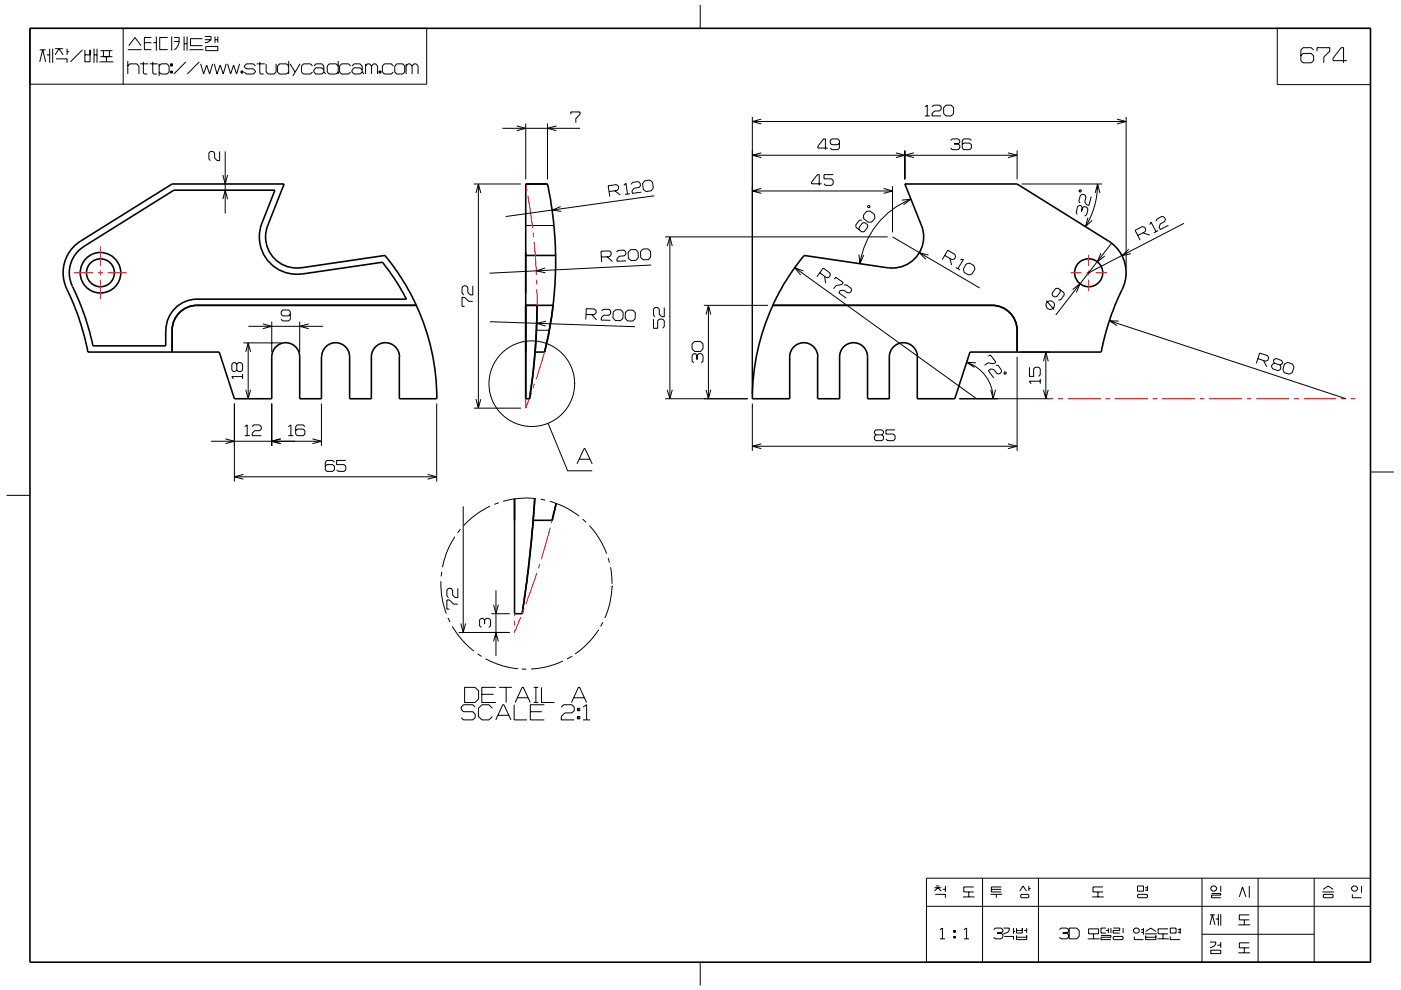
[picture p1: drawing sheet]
<svg xmlns="http://www.w3.org/2000/svg" width="297mm" height="210mm" viewBox="0 0 297 210" stroke-linecap="round" stroke-linejoin="round" font-family="sans-serif">
<g fill="none" stroke="#000" stroke-width=".21">
<path d="M6.3 6h84.2v11.9h-84.2zM8.4 10.6h1.3M8.4 13.1l.7-2.5 .6 2.5M9.9 11.6h.6M10.5 10.3v3M11.2 10.3v3M11.7 10.3h1.7M11.7 11.6l.8-1.3 .9 1.3M11.9 12.5h2.3v.8M14.2 10.3v1.3M14.2 11h.4M17.5 10.6l-2.6 2.5"/>
<path d="M18 11.6h1.1M18 10.6v2.5h1.1v-2.5M19.9 11.6h.7M19.9 10.3v3M20.6 10.3v3M21.1 13.1h2.9M21.3 10.7h2.5M21.3 12h2.5M21.9 10.7v1.3M22.6 12v1.1M23.2 10.7v1.3M26.1 6v11.9"/>
<path d="M27.1 10.5h3M27.1 14l.4-.5h1.5l.5 .5v1.7M27.1 13v2.7M27.3 9.7l1.3-1.7 1.3 1.7M29.7 13.5h1.8M30.4 13.1v2.4l.2 .2h.6M30.6 9.1h1.5M31.8 13.5h1.6M32.1 8h-1.5v2.5h1.5M32.4 13.1v2.4l.2 .2h.6M32.5 9.1h.6M33.1 7.7v3"/>
<path d="M33.7 14l.5-.5h1.2l.5 .5v1.3l-.5 .4h-1.2l-.5-.4M33.7 13.5v2.6M35.6 8h-1.7v2.5h1.7M36.2 13.5h.4v.5h-.4zM36.2 15.1h.4v.4h-.4zM36.4 13.5v.5M36.4 15.1v.4M36.4 7.7v3M36.9 8h1.1a2.28 2.28 0 0 1-1.1 2.5M36.9 8.8h1.1M39 7.7v3M39 9.3h.7"/>
<path d="M39.4 13.1l-2.5 2.6M39.7 7.7v3M40.2 10.5h2.9M42.2 13.1l-2.5 2.6M42.5 13.5l.7 2.2 .6-1.9 .6 1.9 .7-2.2M42.9 8.2h-2.5v1.5h2.5M43.4 7.7h1.3v.7M43.4 8.4h1.3M43.6 9.9h2.6v.8h-2.6zM44.7 8.4l-.8 .7h-.5M45.4 13.5l.6 2.2 .7-1.9 .6 1.9 .7-2.2M45.6 7.7v1.4"/>
<path d="M45.6 8.4h.6M46.2 7.7v1.4M48.3 13.5l.6 2.2 .6-1.9 .7 1.9 .6-2.2M51.1 15.1h.4v.4h-.4zM51.3 15.1v.4M54.1 14l-.4-.5h-1.5l-.4 .5v.2l.4 .4h1.5l.4 .5v.2l-.4 .4h-1.5l-.4-.4M54.4 13.5h1.7M55.1 13.1v2.4l.2 .2h.6M56.4 13.5v1.8l.5 .4h1.2l.4-.4v-1.8M61.2 14l-.5-.5h-1.4l-.5 .5v1.3l.5 .4h1.4l.5-.4M61.2 13v2.7M61.5 13.5l1.1 1.8"/>
<path d="M63.6 13.5l-1.5 2.6M66.3 14l-.5-.5h-1.5l-.4 .5v1.3l.4 .4h1.5l.5-.4M66.5 14l.5-.5h1.2l.5 .5v1.3M68.7 14.9l-.5-.5h-1.2l-.5 .5v.4l.5 .4h1.2l.5-.4M68.7 15.3l.4 .4M71.7 14l-.4-.5h-1.5l-.4 .5v1.3l.4 .4h1.5l.4-.4M71.7 13v2.7M74.3 14l-.4-.5h-1.5l-.4 .5v1.3l.4 .4h1.5l.4-.4M74.6 14l.5-.5h1.2l.5 .5v1.3M76.8 14.9l-.5-.5h-1.2l-.5 .5v.4l.5 .4h1.2l.5-.4M76.8 15.3l.4 .4M77.5 14l.4-.5h.5l.4 .5"/>
<path d="M77.5 13.5v2.2M78.8 14l.4-.5h.4l.4 .5v1.7M78.8 14v1.7M80.3 15.1h.5v.4h-.5zM80.6 15.1v.4M83.4 14l-.4-.5h-1.5l-.4 .5v1.3l.4 .4h1.5l.4-.4M84.1 13.5h1.3l.4 .5v1.3l-.4 .4h-1.3l-.4-.4v-1.3zM86.1 14l.4-.5h.4l.5 .5M86.1 13.5v2.2M87.4 14l.4-.5h.4l.4 .5v1.7M87.4 14v1.7M148.5 1.1v4.9"/>
<path d="M270.8 6h19.8v11.9h-19.8zM278.5 10.6l-.5-.5h-1.7l-.5 .5v2.3l.5 .4h1.7l.5-.4v-1.1l-.5-.5h-1.7l-.5 .5M279.2 10.9v-.8h2.7v.8l-1.2 1.2v1.2M285.6 12.9h-3v-.5l1.8-2.3h.5v3.2M46.6 32.1v2h-.5l-.6-.6v-1l-.3-.4h-.6l-.3 .4v1.2l.3 .4M47.2 37.1l.5 1.9 .6-1.9M47.7 32.1v13.2M100.5 39h9.9M101.4 39v47.6M106.5 27.2h16.5M109.6 26.7l1.9 .5-1.9 .5M111.5 26.2v11.9"/>
<path d="M116.1 26.2v11.9M118 26.7l-1.9 .5 1.9 .5M121 24.2v-.5h2v.5l-.9 .9v.9M132.2 39.3l.5-.4 .4 2.3M133.8 39.1l.3-.4 1.2-.2 .4 .3 .1 .6-.3 .3-1.1 .2-.4 .6 .1 .5 1.9-.2M136.7 38.4l1.1-.2 .5 .4 .2 1.3-.5 .6-1 .1-.6-.4-.2-1.3zM159.5 32.9h56.1M159.5 25.8h79.3M159.5 24.8v58.8M161.4 32.4l-1.9 .5 1.9 .5M161.4 40l-1.9 .5 1.9 .5M161.4 25.3l-1.9 .5 1.9 .5"/>
<path d="M174.2 39h-2.1v-.4l1.2-1.6h.4v2.3M175.5 31.4h-2.1v-.4l1.2-1.5h.4v2.2M176.7 37h-2v.9h1.6l.4 .4v.7l-.4 .3h-1.3l-.3-.3M178 30.3l-.4 .4h-1.2l-.4-.4v-.5l.4-.3h1.2l.4 .3v1.6l-.4 .3h-1.2l-.4-.3M187.3 40l1.9 .5-1.9 .5M189.2 39.5v9.8M189.9 32.4l2 .5-2 .5M191.9 31.9v6.2M193.8 32.4l-1.9 .5 1.9 .5M196.1 22.7l.5-.4v2.3M196.1 24.6h1M197.6 22.7l.4-.4h1.2l.4 .4v.5l-.4 .3h-1l-.6 .6v.5h2"/>
<path d="M200.6 22.3h1.1l.5 .5v1.3l-.5 .5h-1.1l-.5-.5v-1.3zM201.5 29.8l.4-.3h1.3l.3 .3v.4l-.3 .3M202.3 30.5h.9M203.2 30.5l.3 .4v.5l-.3 .3h-1.3l-.4-.3M206 29.8l-.4-.3h-1.3l-.3 .3v1.6l.3 .3h1.3l.4-.3v-.7l-.4-.4h-1.3l-.3 .4M213.7 32.4l1.9 .5-1.9 .5M215.6 31.9v6.2M216.6 39h17.1M232.7 39a17.1 17.1 0 0 1-2.6 9.1M236.8 25.3l2 .5-2 .5M238.8 24.8v32.1M47.2 42.2l.6-1.9 .5 1.9"/>
<path d="M100.9 40.9l.5-1.9 .5 1.9M111.5 47.8h5.9M115.6 56.9l-1.9 .5 2 .5M118.9 43.8l-1.8 .8 1.9 .2M127.5 54.5l1.7-.1 .4-.3v-.6l-.4-.3-1.8 .1 .2 2.3M128.7 54.5l1.1 .9M129.1 40.6l1.8-.2 .2-.4v-.5l-.4-.3-1.8 .2 .4 2.3M130.3 40.5l1.2 .9M130.7 53.5l.4-.4 1.2-.1 .4 .4v.5l-.3 .4h-1.1l-.5 .6v.5l2-.1M133.6 41.1l-1.1 .1M133.7 53l1-.1 .6 .5v1.2l-.4 .6-1.1 .1-.6-.5v-1.3zM136.3 52.8h1.1l.5 .5 .1 1.2-.5 .6h-1.1l-.6-.5v-1.2z"/>
<path d="M138 56.2l-34.2 1.7M138.7 41.5l-31.5 4.4M141 50.2h47.2M141.5 52.2l.5-2 .5 2M142 50.2v34.4M159.5 40.5h29.7M168.5 56.8l38.6 27.8M170.3 57.5l-1.8-.7 1.3 1.5M173.8 57.9l1.5 1 .4-.1 .4-.4-.1-.5-1.5-1-1.3 1.8M174.8 58.6l.2 1.5M176.9 59.2l.3-.4 1.6 1.1-.3 .5-1.3 .2-.5 .6M182.1 54l.2 1.9 .8-1.8"/>
<path d="M182.7 46.7h-.5l-.8 1 .1 .5 1.2 1 .5-.1 .8-.9-.1-.5-.5-.5-.5 .1-.8 1 .1 .5M183.7 44.8l.7-.1 1 .8 .1 .8-.6 .8-.8 .1-1-.8-.1-.7zM184.1 43.6l.3 .1v.3l-.4-.1zM189.2 50.2l18.5 10.9M191.2 42.5l1.9-.3-1.5 1.2M193.2 42.2a17.4 17.4 0 0 0-10.9 13.7M196.9 54.1l-2-.5 1.4 1.4M200.3 54.2l1.5 .9 .6-.2 .2-.4-.1-.5-1.5-.9-1.2 2M201.4 54.8l.4 1.4M202.7 56.7l.8 .6M203.6 55.1l.7-.1-1.2 2M204.8 56l.8-.2 .9 .5 .2 .8-.6 1-.7 .2-1-.5-.1-.7z"/>
<path d="M228.8 40.3h.4v.3l-.3 .1zM229.5 44.1l-.3-.5h-.3l-.4 .2-.3 1.2 .2 .5M229.5 44.1l-.2 .9M229.5 44.1l.4-.3 .5 .1 .3 .5-.3 1.2-.4 .2M230.7 46.2l-.6 1.9 1.5-1.4M231.3 41.7l-.4 1.9-.5-.2-.4-.6 .2-1.1-.2-.4-.5-.1-.4 .2-.4 1.3 .3 .4M232.2 40.9l.5-1.9 .5 1.9M233.4 53.7l-.7 1.8 1.5-1.2M235.7 51.6l-11.8 15.2M239.3 52.9l-1.4 1.3 1.9-.4M241.2 49.9l1.6-.8 .1-.4-.2-.5-.5-.2-1.5 .8 1 2.1M242.3 49.4l1.5 .5"/>
<path d="M243.8 47.7l.3-.6 1 2M245.1 46.9l.2-.4 1.1-.6 .4 .2 .3 .4-.2 .5-.9 .5-.3 .7 .3 .5 1.7-.9M245.6 48.9l-1 .5M251 47.4l-20.2 10.5M50.2 77.3l.3-.4h.6l.3 .4v1.2l-.3 .3h-.6l-.3-.3M50.2 77.3l-.3-.4h-.4l-.4 .4v1.2l.4 .3h.4l.3-.3M50.2 77.3v1.2M51.4 79.9h-2.3l.4 .5M51.4 79.3v1.1M51.6 72.7h8M52.1 74.6l.5-1.9 .5 1.9M52.6 72.7v11.9"/>
<path d="M52.7 69.2h15.8M55.7 68.7l1.9 .5-1.9 .5M57.6 68.2v6.5M61.6 66.6l-.4 .4h-1.3l-.3-.4v-.5l.3-.4h1.3l.4 .4v1.6l-.4 .4h-1.3l-.3-.4M63.5 68.2v6.5M65.4 68.7l-1.9 .5 1.9 .5M100.2 63.9h-.8l-.9-.8h-.5v1.9h.5M100.2 60.6v2h-.5l-.5-.6v-1l-.4-.4h-.5l-.3 .4v1.2l.3 .4M103.9 68.2l30.7 1.1M113.7 70.1h2.8M115.7 68.2l-1.9 .4 1.9 .6M124.2 66.7l1.8 .1 .4-.4v-.5l-.4-.4h-1.7l-.1 2.3"/>
<path d="M125.5 66.8l1 1.1M127.5 65.9l.4-.3h1.3l.3 .4v.5l-.4 .4-1-.1-.6 .5v.6h1.9M130 66.2l.5-.5h1.1l.5 .5v1.3l-.6 .5h-1l-.5-.6zM132.6 66.3l.5-.5h1.1l.5 .5v1.3l-.5 .5h-1.1l-.6-.6zM138.6 67.7v1.9h.8v-1.6l.4-.3h.7l.3 .3v1.3l-.3 .3M140.8 65.2v2h-.5l-.5-.5v-1.1l-.4-.4h-.5l-.3 .4v1.2l.3 .4M146.7 72.9l.6-.5h1.2l.6 .5v1.1l-.6 .5h-1.2l-.6-.5zM147.8 75.4l-.4-.4h-.3l-.4 .4v1.2l.4 .4M147.8 75.4l.4-.4h.5l.4 .4v1.2l-.4 .4M147.8 75.4v.9M149.2 64.8h13.7M149.7 66.7l.5-1.9 .5 1.9"/>
<path d="M150.2 64.8v19.8M179 60.5l.4-.1 1.1 .8 .1 .4-.3 .5h-.6l-.8-.6-.8 .1-.3 .5 1.6 1.1M204.9 76.8a8.2 8.2 0 0 1 5.7 7.8M206.9 77l-2-.2 1.7 1.1M209.5 75.6l.5-.3 1.2 1.5-.5 .4-1.2-.2-.8 .5M211.2 77.5h.4l.7 1v.5l-.5 .3-.4-.1-.7-.8-.7-.1-.5 .3 1.2 1.6M212.9 79l.4-.1v.4l-.4 .1zM215.6 75.7v19.9M216.6 74.7h6.1M218.3 77.9v1.9h.9v-1.6l.3-.3h.7l.4 .3v1.3l-.4 .3M221.2 76.6l.5-1.9 .5 1.9M221.7 74.7v9.9"/>
<path d="M221.8 63.8l1.7 1.9M222.1 65.4l.1 .1M224.7 61.5l.1 .5-.8 .9-.4 .1-.5-.3v-.5l.7-1 .5-.1 1.3 1v.5l-.7 1-.5 .1M227.4 61.4l1.6-1.2-.8 1.8M235.2 68l50.2 16.6M237.2 68.1l-2-.1 1.7 1.1M266.7 76.1l1.6 .5 .5-.2 .2-.5-.2-.5-1.7-.5-.7 2.2M267.9 76.4l.7 1.4M270.2 77l-.2-.4 .1-.3 .5-.3 1.1 .4 .2 .5-.1 .3-.4 .2M270.2 77l1.2 .4M270.2 77l-.5 .3-.1 .5 .2 .4 1.2 .4 .4-.2 .2-.5-.2-.5M272.3 77.2l.7-.3 1 .3 .4 .6-.4 1.2-.7 .4-1-.4-.3-.6z"/>
<path d="M44.7 93.6h23.5M47.8 93.1l1.9 .5-1.9 .5M49.7 85.6v16.5M51.9 90.5l.5-.4v2.3M51.9 92.4h1.1M52.1 82.7l.5 1.9 .5-1.9M53.5 90.5l.3-.4h1.2l.4 .4v.5l-.4 .3h-1l-.5 .6v.5h1.9M57.6 85.6v9M59.5 93.1l-1.9 .5 1.9 .5M61.1 92.4h1.1M61.1 90.5l.6-.4v2.3M64.6 90.5l-.3-.4h-1.3l-.3 .4v1.6l.3 .3h1.3l.3-.3v-.8l-.3-.3h-1.3l-.3 .3"/>
<path d="M66.3 93.1l1.9 .5-1.9 .5M68.2 85.6v9M70.9 98l-.4-.3h-1.2l-.3 .3v1.6l.3 .4h1.2l.4-.4v-.7l-.4-.4h-1.2l-.3 .4M73.3 97.7h-1.9v.8h1.6l.3 .4v.7l-.3 .4h-1.2l-.4-.4M92.6 85.6v16.5M100.5 86.6h9.9M100.9 84.7l.5 1.9 .5-1.9M116.2 89.8l4.2 10.1h5.2M122.3 98.4l1.5-3.2h.2l1.6 3.2M122.8 97.4h2.2M141 84.6h17.5M141.5 82.7l.5 1.9 .5-1.9"/>
<path d="M149.7 82.7l.5 1.9 .5-1.9M159.5 94.7h56.1M159.5 85.6v10M161.4 94.1l-1.9 .6 1.9 .5M185.7 92.2l-.3-.3v-.4l.3-.3h1.3l.3 .3v.4l-.3 .3M185.7 92.2l-.3 .4v.5l.3 .4h1.3l.3-.4v-.5l-.3-.4M185.7 92.2h1.3M189.8 91.2h-2v.9h1.6l.4 .3v.7l-.4 .4h-1.2l-.4-.4M203.4 84.6h19.3M210.1 82.7l.5 1.9 .5-1.9M213.7 94.1l1.9 .6-1.9 .5M220.6 80.9h-2.3l.3 .5"/>
<path d="M220.6 80.3v1.1M221.2 82.7l.5 1.9 .5-1.9M1.4 105.1h4.9M49.7 101.1h42.9M51.6 100.6l-1.9 .5 1.9 .5M90.7 100.6l1.9 .5-1.9 .5M96.4 113.8l-1 1.8-.8 1.8-.8 2.9M97.6 112.2l-.6 .8M98.2 107.4v26.7M103.9 107.4l-1.5 .8a15.7 15.7 0 0 0-3.8 2.9l-.3 .4M105.7 106.6l-.9 .4M113.6 105.7l-2.2-.1-2.3 .2-2.4 .5"/>
<path d="M114.6 105.9l1 .2M116.6 106.3l2.1 .8 1.6 .7 2.5 1.7M123.5 110.1l.8 .7M125 111.5l1.8 2.4 .9 1.5 .9 2M128.9 118.4l.3 .9M290.6 100.1h4.9M93.5 123.3l.1 3 .4 1.9 .6 1.9M93.6 121.3v1M95 131.1l.4 .8M95.9 132.8l.4 .7a17.4 17.4 0 0 0 4.2 4.6M97.1 128.1h-.9l-.9-.8h-.6v1.9h.6M97.1 124.8v1.9h-.6l-.5-.5v-1l-.4-.4h-.5l-.4 .4v1.2l.4 .3"/>
<path d="M97.2 134.1h10.9M97.7 132.2l.5 1.9 .5-1.9M101.3 138.7l.8 .5M102.7 131.5l-.3-.4h-.3l-.4 .4v1.3l.4 .3M102.7 131.5l.4-.4h.5l.4 .4v1.3l-.4 .3M102.7 131.5v.9M103 139.7l.4 .2a17 17 0 0 0 6.2 1.9M104.2 130.2h3.9M104.6 136.1l.6-1.9 .5 1.9M104.6 128.3l.6 1.9 .5-1.9M105.2 125.2v13.9M121.1 139.3h.1"/>
<path d="M121.1 139.3l-.9 .5M126.8 133.7h.1M126.8 133.7l-.1 .2a18.1 18.1 0 0 1-4.8 4.8M127.8 132l-.5 .9M129.5 120.3l.3 3.5M129.8 124.3h.1M129.8 124.3l-.5 3.8-1.1 3M98.5 145.8h2.2l.8 .7v1.7l-.8 .8h-2.2zM100.8 150l-.6-.5h-1.9l-.5 .5v.5l.5 .5h1.9l.6 .5v.7l-.6 .5h-1.9l-.5-.5M102.2 147.3h2.4M104.4 150.2l-.7-.7h-1.5l-.8 .7v1.8l.8 .7h1.5l.7-.7M105.1 152.7l1.5-3.2h.2l1.5 3.2"/>
<path d="M105.1 145.8h-2.9v3.2h2.9M105.6 151.7h2.2M105.8 145.8h2.7M107.3 145.8v3.2M109 149.5v3.2h2.7M109.2 149l1.5-3.2h.3l1.4 3.2M109.6 141.8h.1M109.7 148h2.3M110.6 141.9h1M112.4 151h2.5M113.2 145.8h.9M113.2 149h.9"/>
<path d="M113.6 145.8v3.2M114.8 145.8v3.2h2.8M115.4 149.5h-3v3.2h3M119 150l.5-.5h1.7l.6 .5v.7l-.6 .5h-1.4l-.8 .8v.7h2.8M119.3 140.2l-2 .9-1.7 .4-3 .4M121.2 149l1.4-3.2h.3l1.5 3.2M121.7 148h2.2M122.4 152h.5v.5h-.5zM122.4 150.2h.5v.5h-.5zM122.7 150.2v.5M122.7 152v.5M123.6 152.7h1.5"/>
<path d="M123.6 150l.8-.5v3.2M196.4 186.3h94.2v17.8h-94.2zM196.4 192.2h94.2M198.1 188.3h1.5M198.1 189l.7-.7 .8 .7M198.3 189.7h2.1v.7M198.5 187.9h.7M199.3 197.2l.5-.4v2.3M199.3 199.1h1.1M199.9 188.6h.5M200.4 187.9v1.3M202.2 198.6h.4v.4h-.4z"/>
<path d="M202.2 197.4h.4v.3h-.4zM202.4 197.4v.3M202.4 198.6v.4M204.2 190.2h2.4M204.4 199.1h1M204.4 197.2l.5-.4v2.3M205.4 189.2v1M206.5 188.1h-2.2v1.1h2.2M208.3 186.3v17.8M210 189.7h2.5M210.2 188.6h2.1M210.7 197.2l.3-.4h1.3l.3 .4v.4l-.3 .3"/>
<path d="M211.2 189.7v.7M211.4 197.9h.9M212.3 197.9l.3 .3v.6l-.3 .3h-1.3l-.3-.3M212.3 188.1h-2.1v1.1h2.1M212.8 196.8h1.2a1.11 1.11 0 0 1-1.2 1.3M212.9 198.6h2v.7M214.9 196.8v1.3M214.9 197.6h.3M215.5 197.4h1.2M215.5 196.8v1.1h1.2v-1.1M215.5 198.4v.9h2.2v-.9M215.5 198.8h2.2"/>
<path d="M216.2 189l.7-1.1 .7 1.1M216.6 189.7h1.4l.1 .2v.3l-.1 .2h-1.4l-.2-.2v-.3zM217.1 197.4h.6M217.7 196.8v1.1M218.1 187.9v1.1M218.1 188.5h.4M220.2 186.3v17.8M224.6 197.2l.4-.4h1.2l.4 .4v.4l-.4 .3M225.3 197.9h.9M226.2 197.9l.4 .3v.6l-.4 .3h-1.2l-.4-.3M226.7 196.8h1.6l.5 .6v1.2l-.5 .5h-1.6zM230.6 199.1h2.5"/>
<path d="M230.8 197h2.1v1.1h-2.1zM231.6 190.2h2.4M231.9 198.1v1M232.8 189.2v1M233.4 198.4h2.1v.4h-2.1v.5h2.1M233.8 188.1h-2.1v1.1h2.1M234.5 197.4h.5M234.5 196.8h-1.1v1.1h1.1M235 196.8v1.1M235.5 196.8v1.1M236 196.8h1.4v.6h-1.4v.5h1.4M236.2 198.6h1.7l.2 .2v.3l-.2 .2h-1.7l-.2-.2v-.3z"/>
<path d="M238.1 196.8v1.1M240.3 197.2l.4-.4h.5l.4 .4v.4l-.4 .3h-.5l-.4-.3zM240.5 198.6v.7h1.9M241.2 187.9h1.2v1.1h-1.2zM241.2 189.9l.2-.2h1.7l.2 .2v.3l-.2 .2h-1.7l-.2-.2zM241.9 197.2h.5M241.9 197.7h.5M242.4 196.8v1.4M242.7 198.1h2.5M242.8 188.3h.5M242.8 188.8h.5M242.9 198.4v.9h2.2v-.9"/>
<path d="M242.9 198.8h2.2M242.9 197.6l1.1-.8 1.1 .8M243.3 187.9v1.1M245.4 199.1h2.4M246.6 198.1v1M247.6 197h-2.1v1.1h2.1M248.1 198.6v.7h2.1M248.1 196.8h1.2v1.1h-1.2zM249.7 197.7h.5M249.7 197.2h.5M250.2 196.8v1.3M254.8 198.2h23.8"/>
<path d="M254.8 186.3v17.8M256.5 199.8h1.3a1.17 1.17 0 0 1-1.3 1.2M256.5 194h1.1M256.5 196.2l.5-2.2 .6 2.2M256.9 189.5h1.9v.4h-1.9v.5h1.9M257 187.9h.6l.3 .4v.3l-.3 .4h-.6l-.3-.4v-.3zM257.8 194.9h.5M258.3 193.9v2.4M258.8 187.9v1.3M258.8 199.8v1.2M258.8 193.9v2.4M262.5 196.2h2.5"/>
<path d="M262.8 190.2l.6-2.1 .8 2.1M263.8 195.1v1.1M264.9 187.9v2.5M264.9 194h-2.1v1.1h2.1M264.9 200h-2.1v1h2.1M266.7 186.3v17.8M278.6 186.3v17.8M280.4 189.2h2.4M280.5 189.9l.2-.2h1.8l.2 .2v.3l-.2 .2h-1.8l-.2-.2zM280.5 188.6l1.1-.7 1.1 .7M286.7 189.7v.7h2M286.9 187.9h.5l.4 .4v.3l-.4 .4h-.5l-.3-.4v-.3z"/>
<path d="M288.7 187.9v1.5M148.5 204.1v4.9M256.7 201.5h2.1v.8h-2.1zM258.1 200.5h.7M262.5 202.1h2.5M263.8 201v1.1"/>
<circle cx="222.7" cy="64.7" r=".92"/>
<circle cx="112.7" cy="81.4" r="9.1"/>
</g>
<g fill="none" stroke="#000" stroke-width=".34">
<path d="M6.4 6h284.2v198.1h-284.3zM60.2 39l-3.4 8.8a6.6 6.6 0 0 0 7 9M60.2 39h-23.7l-19.4 12.1a7.9 7.9 0 0 0-2.9 10.2M17.8 52.3l19.1-12h21.4l-2.8 7a7.9 7.9 0 0 0 8.5 10.8l17.1-2.5M17.8 52.3a6.5 6.5 0 0 0-2.4 8.4M63.8 56.8l17.8-2.6 1.8 2.2 2.5 3.8 2.4 4.6M81.1 55.6l2.4 3.3 2.7 4.6h-44.4a6.6 6.6 0 0 0-6.6 6.6M111.5 54.2h6.3M117.8 54.2l-.1 6.1-.4 4.5M117.8 54.2l-.5-7.5-1.2-7.7h-4.6v45.6h.8M188.3 56.8l-17.8-2.6-2.4 3.2-1.7 2.5-2.6 4.9h46.6a5.3 5.3 0 0 1 5.2 5.3v4.6M188.3 56.8a6.6 6.6 0 0 0 7.1-9l-3.5-8.8h23.7l19.4 12.1a8.2 8.2 0 0 1 2.4 11.4l-1 2.3-1.4 3.7-1.5 6.2h-27.8l-3.3 9.9h-7.9v-8.9"/>
<path d="M14.2 61.3l1.4 3.1 1.2 3.3 1.1 3.8 .7 3.2h27.9l3.2 9.9h7.9v-8.9a2.96 2.96 0 0 1 3-3 2.96 2.96 0 0 1 2.9 3v8.9h4.7v-8.9M15.4 60.8l1.3 2.8 1.5 4.2 1.5 5.6h15.4v-3.3M68.2 75.7a2.96 2.96 0 0 1 3-3 2.96 2.96 0 0 1 2.9 3v8.9h4.6v-8.9a2.98 2.98 0 0 1 3-3 2.98 2.98 0 0 1 3 3M88.3 64.8h-46.5a5.3 5.3 0 0 0-5.3 5.3v4.6M88.3 64.8a47.1 47.1 0 0 1 4.3 19.8h-7.9v-8.9M111.5 64.8h5.8M113.9 64.8l-.4 8.9-.5 5.5-.7 5.4M113.9 64.9l-.4 8.8-.5 5.5-.7 5.4M117.3 64.8l-1.1 6.5-.7 3.2-.1 .2h-1.9M163.9 64.8a47.1 47.1 0 0 0-4.4 19.8h7.9v-8.9a2.98 2.98 0 0 1 3-3 2.98 2.98 0 0 1 3 3M173.4 75.7v8.9M194.5 75.7a2.98 2.98 0 0 0-3-3 2.98 2.98 0 0 0-2.9 3v8.9h-4.7v-8.9a2.96 2.96 0 0 0-2.9-3 2.96 2.96 0 0 0-3 3v8.9h-4.6"/>
<path d="M113.4 105.7l-1.2 13.3-1.5 11.2h-1.6v-24.4M117.9 106.8l-.8 3.6h-4.1"/>
<circle cx="21.3" cy="57.9" r="2.95"/>
<circle cx="21.3" cy="57.9" r="4.3"/>
<circle cx="230.8" cy="57.8" r="2.97"/>
</g>
<g fill="none" stroke="#f00" stroke-width=".21">
<path d="M111.5 39v.2M111.5 39.5l.2 1M15.7 57.9h4.1M20.8 57.9h1M21.3 52.3v4.1M21.3 57.4v1M21.3 59.3v4.2M22.8 57.9h4.1M111.9 41.4l1 7M113 49.4l.2 1M113.2 51.3l.6 7M113.8 59.3v1"/>
<path d="M226.9 57.9h2.4M230.3 57.9h1M230.8 54v2.4M230.8 57.4v1M230.8 59.3v2.4M232.3 57.9h2.4M113.8 61.3l.1 3.6M115.4 74.7l-1.7 5.8M112.7 83.3l-1.2 3.3v-2M113.3 81.4l-.3 .9M222.4 84.6h1M224.4 84.6h1"/>
<path d="M226.4 84.6h7M234.4 84.6h1M236.3 84.6h7.1M244.3 84.6h1.1M246.4 84.6h7M254.4 84.6h1M256.4 84.6h7M264.4 84.6h.9M266.4 84.6h6.9M274.4 84.6h1M276.3 84.6h7.1M284.3 84.6h1.1"/>
<path d="M286.3 84.6h1.1M114.4 119.6l-.3 1M116.7 111.9l-1.9 6.8M117 110.4l-.1 .6M109.1 130.2v.5M109.1 131.7v1M110.4 130.9l-1.3 3.2v-.4M111.2 129.1l-.4 .9M113.8 121.5l-2.3 6.6"/>
</g>
</svg>
